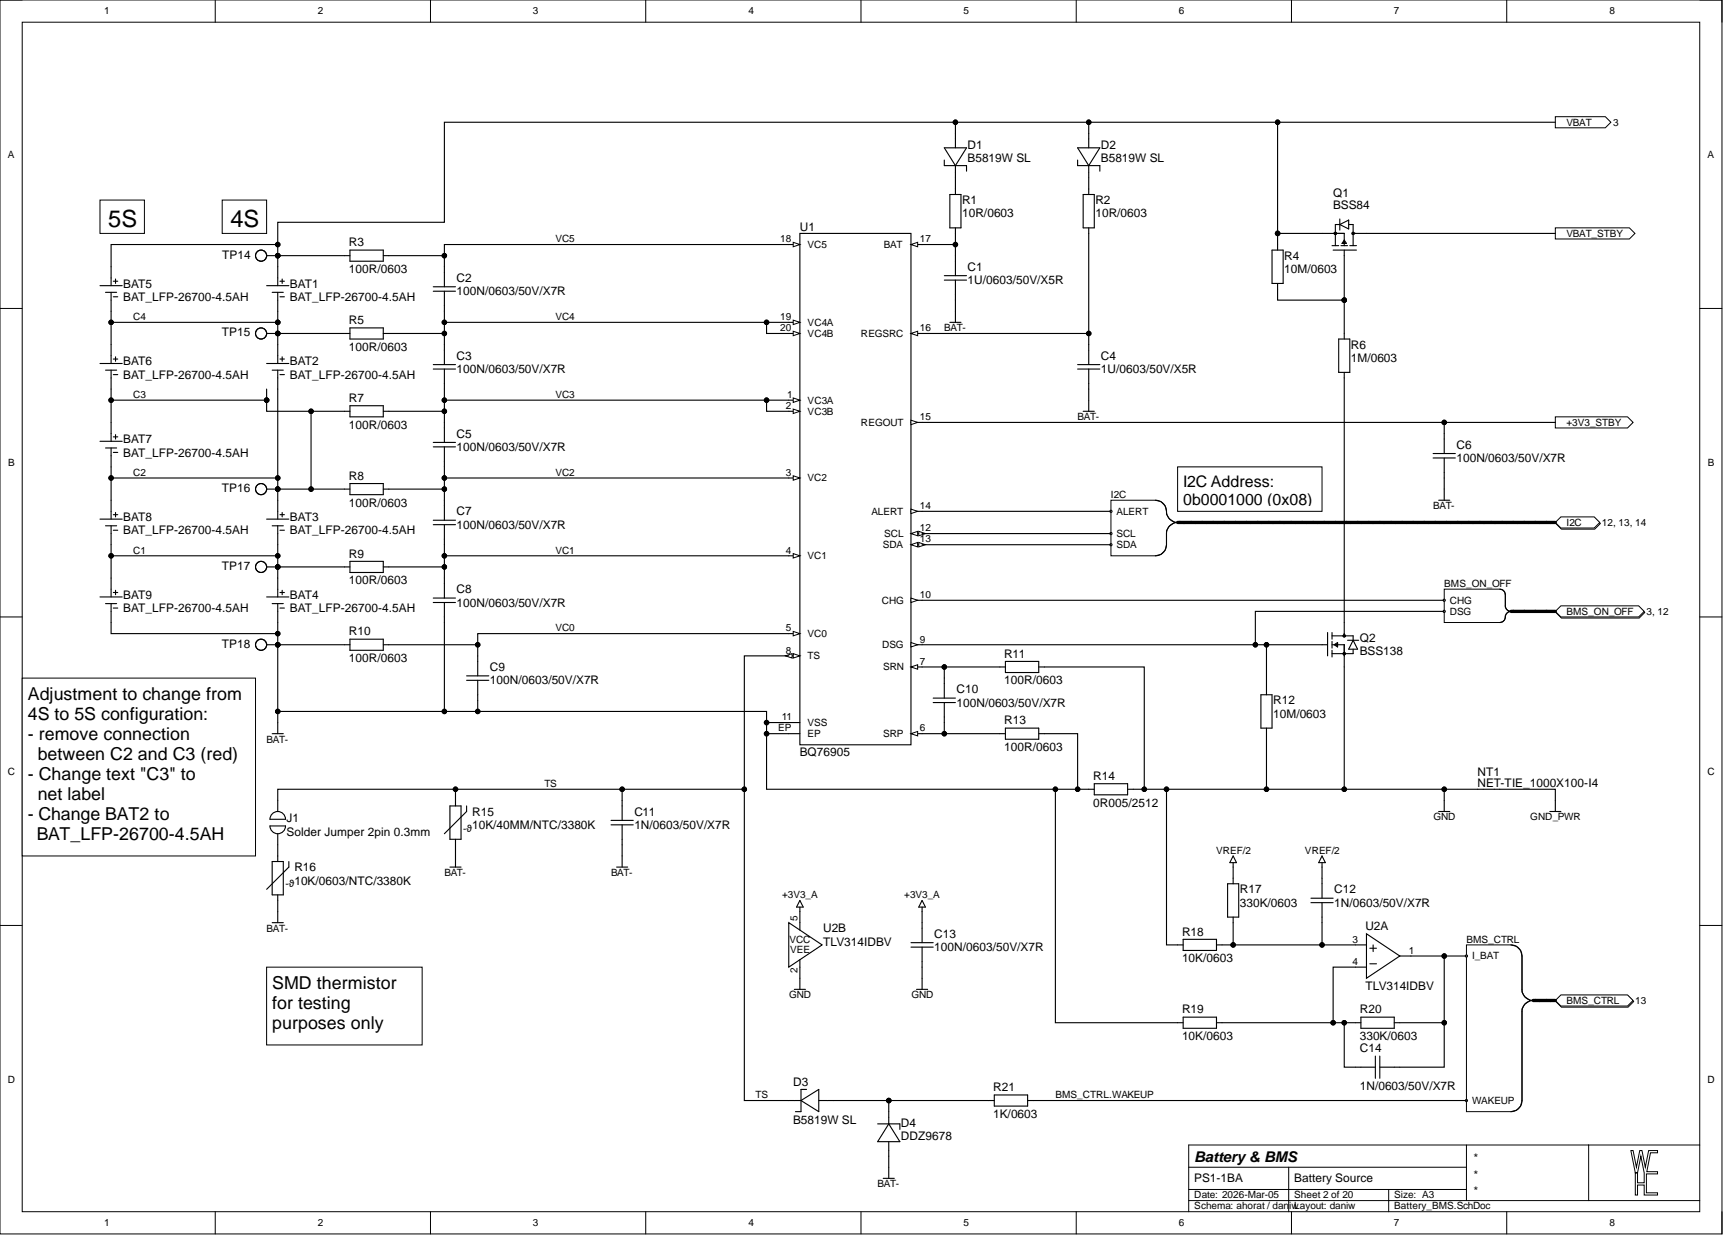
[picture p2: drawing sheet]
<svg xmlns="http://www.w3.org/2000/svg" width="393mm" height="282mm" viewBox="0 0 393 282" stroke-linecap="round" stroke-linejoin="round" font-family="sans-serif">
<defs><g id="words">
<g font-size="5.4">
<text x="24.7" y="51.8">5S</text>
<text x="52.6" y="51.8">4S</text>
</g>
<g font-size="4.1">
<text x="6.3" y="159.6">Adjustment to change from</text>
<text x="6.3" y="164.2">4S to 5S configuration:</text>
<text x="6.3" y="168.8">- remove connection</text>
<text x="8.6" y="173.3">between C2 and C3 (red)</text>
<text x="6.3" y="177.9">- Change text &quot;C3&quot; to</text>
<text x="8.6" y="182.4">net label</text>
<text x="6.3" y="187">- Change BAT2 to</text>
<text x="8.4" y="191.6">BAT_LFP-26700-4.5AH</text>
<text x="62.1" y="225.5">SMD thermistor</text>
<text x="62.1" y="230.1">for testing</text>
<text x="62.1" y="234.7">purposes only</text>
</g>
<g font-size="3.6">
<text x="269.9" y="111">I2C Address:</text>
<text x="269.9" y="115.1">0b0001000 (0x08)</text>
</g>
<text font-size="3.4" x="272.5" y="264.9">Battery &amp; BMS</text>
<g font-size="2.7">
<text x="220.8" y="33.9">D1</text>
<text x="251.2" y="33.9">D2</text>
<text x="220.8" y="36.9">B5819W SL</text>
<text x="251.2" y="36.9">B5819W SL</text>
<text x="219.5" y="46.6">R1</text>
<text x="249.9" y="46.6">R2</text>
<text x="304.2" y="45">Q1</text>
<text x="304.2" y="47.6">BSS84</text>
<text x="182.5" y="52.6">U1</text>
<text x="219.5" y="49.6">10R/0603</text>
<text x="249.9" y="49.6">10R/0603</text>
<text x="50.7" y="59">TP14</text>
<text x="79.6" y="56.2">R3</text>
<text x="293" y="59.2">R4</text>
<text x="28.1" y="65.6">BAT5</text>
<text x="66.2" y="65.6">BAT1</text>
<text x="79.6" y="62.3">100R/0603</text>
<text x="104.2" y="64.3">C2</text>
<text x="220.8" y="61.8">C1</text>
<text x="220.8" y="64.8">1U/0603/50V/X5R</text>
<text x="293" y="62.3">10M/0603</text>
<text x="28.1" y="68.6">BAT_LFP-26700-4.5AH</text>
<text x="66.2" y="68.6">BAT_LFP-26700-4.5AH</text>
<text x="104.2" y="67.3">100N/0603/50V/X7R</text>
<text x="50.6" y="76.7">TP15</text>
<text x="79.6" y="73.9">R5</text>
<text x="28.1" y="83.3">BAT6</text>
<text x="66.2" y="83.3">BAT2</text>
<text x="79.6" y="80">100R/0603</text>
<text x="104.2" y="82">C3</text>
<text x="251.2" y="82">C4</text>
<text x="308.2" y="79.5">R6</text>
<text x="308.2" y="82.6">1M/0603</text>
<text x="28.1" y="86.4">BAT_LFP-26700-4.5AH</text>
<text x="66.2" y="86.4">BAT_LFP-26700-4.5AH</text>
<text x="104.2" y="85.1">100N/0603/50V/X7R</text>
<text x="251.2" y="85.1">1U/0603/50V/X5R</text>
<text x="79.6" y="91.7">R7</text>
<text x="28.1" y="101.1">BAT7</text>
<text x="79.6" y="97.8">100R/0603</text>
<text x="104.2" y="99.8">C5</text>
<text x="28.1" y="104.1">BAT_LFP-26700-4.5AH</text>
<text x="104.2" y="102.8">100N/0603/50V/X7R</text>
<text x="332.3" y="102.3">C6</text>
<text x="332.3" y="105.4">100N/0603/50V/X7R</text>
<text x="50.6" y="112.2">TP16</text>
<text x="79.6" y="109.4">R8</text>
<text x="28.1" y="118.8">BAT8</text>
<text x="66.2" y="118.8">BAT3</text>
<text x="79.6" y="115.5">100R/0603</text>
<text x="104.2" y="117.5">C7</text>
<text x="28.1" y="121.9">BAT_LFP-26700-4.5AH</text>
<text x="66.2" y="121.9">BAT_LFP-26700-4.5AH</text>
<text x="104.2" y="120.6">100N/0603/50V/X7R</text>
<text x="50.6" y="130">TP17</text>
<text x="79.6" y="127.2">R9</text>
<text x="28.1" y="136.6">BAT9</text>
<text x="66.2" y="136.6">BAT4</text>
<text x="79.6" y="133.3">100R/0603</text>
<text x="104.2" y="135.3">C8</text>
<text x="28.1" y="139.6">BAT_LFP-26700-4.5AH</text>
<text x="66.2" y="139.6">BAT_LFP-26700-4.5AH</text>
<text x="104.2" y="138.3">100N/0603/50V/X7R</text>
<text x="50.6" y="147.7">TP18</text>
<text x="79.6" y="144.9">R10</text>
<text x="229.1" y="150">R11</text>
<text x="310.3" y="146.4">Q2</text>
<text x="310.3" y="149.5">BSS138</text>
<text x="79.6" y="151">100R/0603</text>
<text x="111.8" y="153">C9</text>
<text x="111.8" y="156.1">100N/0603/50V/X7R</text>
<text x="218.2" y="158.1">C10</text>
<text x="218.2" y="161.1">100N/0603/50V/X7R</text>
<text x="229.1" y="156.1">100R/0603</text>
<text x="290.5" y="160.6">R12</text>
<text x="229.1" y="165.2">R13</text>
<text x="290.5" y="163.7">10M/0603</text>
<text x="182.5" y="172.3">BQ76905</text>
<text x="229.1" y="171.3">100R/0603</text>
<text x="249.4" y="177.9">R14</text>
<text x="337.1" y="176.9">NT1</text>
<text x="337.1" y="179.4">NET-TIE_1000X100-I4</text>
<text x="107.7" y="186">R15</text>
<text x="144.7" y="186">C11</text>
<text x="249.4" y="184">0R005/2512</text>
<text x="65.4" y="187.5">J1</text>
<text x="65.4" y="190.6">Solder Jumper 2pin 0.3mm</text>
<text x="107.7" y="189">10K/40MM/NTC/3380K</text>
<text x="144.7" y="189">1N/0603/50V/X7R</text>
<text x="67.2" y="198.7">R16</text>
<text x="67.2" y="201.7">10K/0603/NTC/3380K</text>
<text x="282.9" y="203.7">R17</text>
<text x="304.4" y="203.7">C12</text>
<text x="282.9" y="206.8">330K/0603</text>
<text x="304.4" y="206.8">1N/0603/50V/X7R</text>
<text x="187.8" y="212.6">U2B</text>
<text x="187.8" y="215.7">TLV314IDBV</text>
<text x="213.2" y="213.9">C13</text>
<text x="269.7" y="213.4">R18</text>
<text x="311.5" y="212.1">U2A</text>
<text x="213.2" y="216.9">100N/0603/50V/X7R</text>
<text x="269.7" y="219.5">10K/0603</text>
<text x="311.5" y="225.8">TLV314IDBV</text>
<text x="269.7" y="231.1">R19</text>
<text x="310.3" y="231.1">R20</text>
<text x="269.7" y="237.2">10K/0603</text>
<text x="310.3" y="237.2">330K/0603</text>
<text x="310.3" y="240">C14</text>
<text x="181" y="247.6">D3</text>
<text x="226.6" y="248.9">R21</text>
<text x="310.3" y="248.6">1N/0603/50V/X7R</text>
<text x="181" y="256.2">B5819W SL</text>
<text x="205.6" y="257">D4</text>
<text x="226.6" y="254.9">1K/0603</text>
<text x="205.6" y="260">DDZ9678</text>
<text x="272.5" y="269.7">PS1-1BA</text>
<text x="295.3" y="269.7">Battery Source</text>
<text x="335.9" y="265">*</text>
<text x="335.9" y="268.8">*</text>
<text x="335.9" y="272.6">*</text>
</g>
<g font-size="2.3">
<text x="23.7" y="3.3">1</text>
<text x="72.5" y="3.3">2</text>
<text x="121.6" y="3.3">3</text>
<text x="170.8" y="3.3">4</text>
<text x="219.8" y="3.3">5</text>
<text x="268.9" y="3.3">6</text>
<text x="318" y="3.3">7</text>
<text x="367.2" y="3.3">8</text>
<text x="357.4" y="28.6">VBAT</text>
<text x="368" y="28.6">3</text>
<text x="1.8" y="36">A</text>
<text x="389.6" y="36">A</text>
<text x="357.4" y="54">VBAT_STBY</text>
<text x="126.7" y="55.3">VC5</text>
<text x="178" y="55.3">18</text>
<text x="184.3" y="56.5">VC5</text>
<text x="201.7" y="56.5">BAT</text>
<text x="209.9" y="55.3">17</text>
<text x="30.4" y="73">C4</text>
<text x="126.7" y="73">VC4</text>
<text x="178" y="73">19</text>
<text x="178" y="75.5">20</text>
<text x="184.3" y="74.3">VC4A</text>
<text x="184.3" y="76.8">VC4B</text>
<text x="196.4" y="76.8">REGSRC</text>
<text x="209.9" y="75.5">16</text>
<text x="215.5" y="75.5">BAT-</text>
<text x="30.4" y="90.8">C3</text>
<text x="126.7" y="90.8">VC3</text>
<text x="179.3" y="93.3">2</text>
<text x="179.6" y="90.8">1</text>
<text x="184.3" y="92">VC3A</text>
<text x="184.3" y="94.6">VC3B</text>
<text x="209.9" y="95.8">15</text>
<text x="245.9" y="95.8">BAT-</text>
<text x="196.4" y="97.1">REGOUT</text>
<text x="357.4" y="97.1">+3V3_STBY</text>
<text x="1.9" y="106.3">B</text>
<text x="389.7" y="106.3">B</text>
<text x="30.4" y="108.5">C2</text>
<text x="126.7" y="108.5">VC2</text>
<text x="179.3" y="108.5">3</text>
<text x="184.3" y="109.8">VC2</text>
<text x="253.5" y="113.6">I2C</text>
<text x="198.8" y="117.4">ALERT</text>
<text x="209.9" y="116.1">14</text>
<text x="254.7" y="117.4">ALERT</text>
<text x="327" y="116.1">BAT-</text>
<text x="357.4" y="119.9">I2C</text>
<text x="365.5" y="119.9">12, 13, 14</text>
<text x="201.4" y="125">SDA</text>
<text x="201.8" y="122.4">SCL</text>
<text x="209.9" y="121.2">12</text>
<text x="209.9" y="123.7">13</text>
<text x="254.7" y="122.4">SCL</text>
<text x="254.7" y="125">SDA</text>
<text x="30.4" y="126.2">C1</text>
<text x="126.7" y="126.2">VC1</text>
<text x="179.3" y="126.2">4</text>
<text x="184.3" y="127.5">VC1</text>
<text x="201.2" y="137.7">CHG</text>
<text x="209.9" y="136.4">10</text>
<text x="329.5" y="133.9">BMS_ON_OFF</text>
<text x="330.8" y="137.7">CHG</text>
<text x="126.7" y="144">VC0</text>
<text x="179.3" y="144">5</text>
<text x="330.8" y="140.2">DSG</text>
<text x="357.4" y="140.2">BMS_ON_OFF</text>
<text x="375.6" y="140.2">3, 12</text>
<text x="179.3" y="149.1">8</text>
<text x="184.3" y="145.3">VC0</text>
<text x="201.3" y="147.8">DSG</text>
<text x="209.9" y="146.5">9</text>
<text x="184.3" y="150.3">TS</text>
<text x="201.5" y="152.9">SRN</text>
<text x="209.9" y="151.6">7</text>
<text x="177.5" y="166.8">EP</text>
<text x="178.4" y="164.3">11</text>
<text x="184.3" y="165.5">VSS</text>
<text x="209.9" y="166.8">6</text>
<text x="60.8" y="169.3">BAT-</text>
<text x="184.3" y="168.1">EP</text>
<text x="201.5" y="168.1">SRP</text>
<text x="1.8" y="176.7">C</text>
<text x="124.2" y="179.5">TS</text>
<text x="389.6" y="176.7">C</text>
<text x="105.7" y="189.6">-ϑ</text>
<text x="327.1" y="187.1">GND</text>
<text x="349.1" y="187.1">GND_PWR</text>
<text x="277.5" y="194.7">VREF/2</text>
<text x="297.7" y="194.7">VREF/2</text>
<text x="65.1" y="202.3">-ϑ</text>
<text x="101.4" y="199.8">BAT-</text>
<text x="139.4" y="199.8">BAT-</text>
<text x="178.4" y="204.8">+3V3_A</text>
<text x="206.3" y="204.8">+3V3_A</text>
<text x="60.8" y="212.4">BAT-</text>
<text x="180.1" y="215.1">VCC</text>
<text x="182" y="210.1" transform="rotate(-90 182 210.1)">5</text>
<text x="308.6" y="215">3</text>
<text x="334.6" y="215">BMS_CTRL</text>
<text x="180.3" y="217.3">VEE</text>
<text x="182" y="222" transform="rotate(-90 182 222)">2</text>
<text x="308.6" y="220">4</text>
<text x="321.4" y="217.5">1</text>
<text x="335.9" y="218.8">I_BAT</text>
<text x="180.1" y="227.7">GND</text>
<text x="207.9" y="227.7">GND</text>
<text x="357.4" y="228.9">BMS_CTRL</text>
<text x="373.1" y="228.9">13</text>
<text x="1.8" y="247">D</text>
<text x="172.4" y="250.5">TS</text>
<text x="240.8" y="250.5">BMS_CTRL.WAKEUP</text>
<text x="335.9" y="251.7">WAKEUP</text>
<text x="389.6" y="247">D</text>
<text x="200.2" y="270.8">BAT-</text>
<text x="272.5" y="273.3">Date: 2026-Mar-05</text>
<text x="272.5" y="275.8">Schema: ahorat / daniwLayout: daniw</text>
<text x="295.3" y="273.3">Sheet 2 of 20</text>
<text x="318.1" y="275.8">Battery_BMS.SchDoc</text>
<text x="318.1" y="273.3">Size: A3</text>
<text x="23.7" y="279.6">1</text>
<text x="72.5" y="279.6">2</text>
<text x="121.6" y="279.6">3</text>
<text x="170.8" y="279.6">4</text>
<text x="219.8" y="279.6">5</text>
<text x="268.9" y="279.6">6</text>
<text x="318" y="279.6">7</text>
<text x="367.2" y="279.6">8</text>
</g>
</g></defs>
<g fill="none" stroke="#000" stroke-width=".23">
<path d="M0 0h392.9v281.4h-392.9zM0 0h5.1M49.1 0v5.1M98.2 0v5.1M147.3 0v5.1M196.4 0v5.1M245.6 0v5.1M294.7 0v5.1M343.8 0v5.1M387.8 0h5.1v5.1M5.1 5.1h382.7v271.2h-382.7zM0 70.3h5.1"/>
<path d="M387.8 70.3h5.1M0 140.7h5.1M387.8 140.7h5.1M0 211h5.1M387.8 211h5.1M49.1 276.3v5.1M98.2 276.3v5.1M147.3 276.3v5.1M196.4 276.3v5.1M245.6 276.3v5.1M271.2 266.2h63.4M271.2 273.8h116.6"/>
<path d="M271.2 271.3h63.4M294 266.2v10.1M294.7 276.3v5.1M316.8 271.3v5M334.6 261.1v12.7M343.8 276.3v5.1M362.5 261.1v12.7M387.8 261.1h-116.6v15.2M392.9 276.3v5.1"/>
</g>
<path d="M372.1 262.4h.5l.8 3.8 .7-3.8h.5l.8 3.8 .8-3.8h2v.5h-1.6l-.9 4.3h2.5v.5h-2.6v4.3h2.6v.5h-3.1v-2.3h-1.5v2.3h-.5v-5h.5v2.2h1.5v-2.2l-.7-3.8-.8 3.8h-.5z" fill-rule="evenodd" fill="#fff"/>
<path d="M372.1 262.4h.5l.8 3.8 .7-3.8h.5l.8 3.8 .8-3.8h2v.5h-1.6l-.9 4.3h2.5v.5h-2.6v4.3h2.6v.5h-3.1v-2.3h-1.5v2.3h-.5v-5h.5v2.2h1.5v-2.2l-.7-3.8-.8 3.8h-.5z" fill="none" stroke="#000" stroke-width=".23"/>
<path d="M354.9 52h16.9l1.2 1.2-1.2 1.3h-16.9z" fill-rule="evenodd" fill="#fff"/>
<path d="M354.9 52h16.9l1.2 1.2-1.2 1.3h-16.9z" fill="none" stroke="#000" stroke-width=".23"/>
<g fill="none" stroke="#000" stroke-width=".25">
<path d="M215.5 36.5v1.3h5v1.2M215.5 33.7h5l-2.5 4.1zM218 30.4v3.3M218 37.8v2.8M245.9 36.5v1.3h5v1.2M245.9 33.7h5l-2.5 4.1zM248.4 30.4v3.3M248.4 37.8v2.8M78.6 58.3h1.2M79.8 57h7.6v2.6h-7.6zM87.4 58.3h1.3M216.7 44.4h2.6v7.6h-2.6z"/>
<path d="M218 43.1v1.3M218 52v1.2M218 58.3v4.6M247.1 44.4h2.6v7.6h-2.6zM248.4 43.1v1.3M248.4 52v1.2M290.2 57h2.6v7.6h-2.6zM291.5 55.8v1.2M301.6 53.2h5.1v2.8M303.9 56h1.5M304.2 57h5.3M305.7 51.2h-1v4.8"/>
<path d="M305.7 51.2l2-1v2zM305.7 49.9v2.6M305.9 56h1.6M306.4 55.5l.3-.5 .3 .5M306.7 57v1.3M306.7 54.8l.5 .7h-1zM307.7 51.2h1v4.8M308 56h1.5M308.7 53.2h3.1M22.8 65.1h5.1M24.1 66.7h2.5M25.3 60.8v4.3"/>
<path d="M25.3 66.7v4.3M25.3 78.6v4.3M25.9 64.1h1M25.9 67.7h1M26.4 63.6v1M60.8 65.1h5.1M62.1 66.7h2.5M63.4 60.8v4.3M63.4 66.7v4.3M63.4 78.6v4.3M63.9 64.1h1M63.9 67.7h1"/>
<path d="M64.4 63.6v1M78.6 76h1.2M79.8 74.8h7.6v2.5h-7.6zM87.4 76h1.3M98.9 65.4h5M98.9 66.4h5M101.4 60.8v4.6M101.4 66.4v4.6M101.4 78.6v4.5M215.5 62.9h5M215.5 63.9h5M216.7 73.5h2.6"/>
<path d="M218 63.9v4.5M218 71v2.5M248.4 78.6v4.5M291.5 64.6v1.3M22.8 82.9h5.1M24.1 84.4h2.5M25.3 84.4v4.3M25.3 96.3v4.3M25.9 81.9h1M25.9 85.4h1M25.9 99.6h1M26.4 81.4v1"/>
<path d="M26.4 99.1v1M60.8 82.9h5.1M62.1 84.4h2.5M63.4 84.4v4.3M63.9 81.9h1M63.9 85.4h1M64.4 81.4v1M78.6 93.8h1.2M79.8 92.5h7.6v2.6h-7.6zM87.4 93.8h1.3M98.9 83.1h5M98.9 84.2h5"/>
<path d="M101.4 84.2v4.5M101.4 96.3v4.6M245.9 83.1h5M245.9 84.2h5M247.1 93.8h2.6M248.4 84.2v4.5M248.4 91.3v2.5M329.5 98.9v4.5M22.8 100.6h5.1M22.8 118.4h5.1M24.1 102.2h2.5M24.1 119.9h2.5"/>
<path d="M25.3 102.2v4.3M25.3 114.1v4.3M25.3 119.9v4.3M25.9 103.2h1M25.9 117.4h1M26.4 116.9v1M60.8 118.4h5.1M62.1 119.9h2.5M63.4 114.1v4.3M63.4 119.9v4.3M63.9 117.4h1M64.4 116.9v1"/>
<path d="M78.6 111.5h1.2M79.8 110.3h7.6v2.5h-7.6zM87.4 111.5h1.3M98.9 100.9h5M98.9 101.9h5M98.9 118.6h5M98.9 119.7h5M101.4 101.9v4.6M101.4 114.1v4.5M101.4 119.7v4.5M327 103.4h5M327 104.4h5"/>
<path d="M328.2 114.1h2.6M329.5 104.4v4.6M329.5 111.5v2.6M22.8 136.1h5.1M24.1 137.7h2.5M25.3 131.8v4.3M25.3 137.7v4.3M25.9 120.9h1M25.9 135.1h1M25.9 138.7h1M26.4 134.6v1M60.8 136.1h5.1"/>
<path d="M62.1 137.7h2.5M63.4 131.8v4.3M63.4 137.7v4.3M63.9 120.9h1M63.9 135.1h1M63.9 138.7h1M64.4 134.6v1M78.6 129.3h1.2M79.8 128h7.6v2.6h-7.6zM87.4 129.3h1.3M98.9 136.4h5M98.9 137.4h5"/>
<path d="M101.4 131.8v4.6M101.4 137.4v4.6M78.6 147h1.2M79.8 145.8h7.6v2.5h-7.6zM87.4 147h1.3M106.5 154.1h5M106.5 155.1h5M109 149.6v4.5M109 155.1v4.6M212.9 159.2h5.1M215.5 154.6v4.6M228.1 152.1h1.3"/>
<path d="M229.4 150.8h7.6v2.6h-7.6zM237 152.1h1.3M301.6 147h1.3M302.9 144.2v5.4M303.9 147h2.8v5.1M303.9 144.2v1.6M303.9 146.3v1.5M303.9 148.3v1.5M303.9 145h4.8v1M304.4 147l.8-.5v1zM305.2 146.8l-.5 .2 .5 .3M306.7 142v3"/>
<path d="M307.5 146h2.5M308.7 148v1.1h-4.8M308.7 146l1 2h-2zM62.1 167.3h2.5M63.4 164.8v2.5M212.9 160.2h5.1M215.5 160.2v4.6M228.1 167.3h1.3M229.4 166h7.6v2.6h-7.6zM237 167.3h1.3M248.4 180h1.3M249.7 178.7h7.6v2.6h-7.6z"/>
<path d="M257.3 180h1.2M62.1 196.5h2.5v7.6h-2.5zM63.4 195.2v1.3M65.9 196.5v1.2l-5.1 5.1M328.2 185.1h2.6M329.5 182.5v2.6M63.4 204.1v1.2"/>
<circle cx="304.7" cy="53.2" r=".25"/>
<circle cx="308.7" cy="53.2" r=".25"/>
<circle cx="306.7" cy="145" r=".25"/>
<circle cx="306.7" cy="149.1" r=".25"/>
</g>
<path d="M253.5 114.1h10.1a2.62 2.62 0 0 1 2.5 3.1l.7 1.1 1.2 .8-1.2 .9-.7 1v3.2l-.3 1.3-.9 .9-1.3 .4h-10.1z" fill-rule="evenodd" fill="#fff"/>
<path d="M253.5 114.1h10.1a2.62 2.62 0 0 1 2.5 3.1l.7 1.1 1.2 .8-1.2 .9-.7 1v3.2l-.3 1.3-.9 .9-1.3 .4h-10.1z" fill="none" stroke="#000" stroke-width=".23"/>
<path d="M263.6 114.1a2.72 2.72 0 0 1 2.6 3.1 2.54 2.54 0 0 0 2.5 1.9 2.54 2.54 0 0 0-2.6 2.6 5 5 0 0 1-.5 4.1 2.53 2.53 0 0 1-2 1" fill="none" stroke="#000" stroke-width=".25"/>
<circle cx="253.5" cy="116.6" r=".25" fill="#fff"/>
<circle cx="253.5" cy="116.6" r=".25" fill="none" stroke="#000" stroke-width=".23"/>
<circle cx="253.5" cy="121.7" r=".25" fill="#fff"/>
<circle cx="253.5" cy="121.7" r=".25" fill="none" stroke="#000" stroke-width=".23"/>
<circle cx="253.5" cy="124.2" r=".25" fill="#fff"/>
<circle cx="253.5" cy="124.2" r=".25" fill="none" stroke="#000" stroke-width=".23"/>
<path d="M356.3 118.1h7.6l1.2 1.3-1.2 1.3h-7.6l-1.3-1.3z" fill-rule="evenodd" fill="#fff"/>
<path d="M356.3 118.1h7.6l1.2 1.3-1.2 1.3h-7.6l-1.3-1.3z" fill="none" stroke="#000" stroke-width=".23"/>
<path d="M356.1 117.9h7.6l1.3 1.2-1.3 1.3h-7.6l-1.2-1.3z" fill-rule="evenodd" fill="#fff"/>
<path d="M356.1 117.9h7.6l1.3 1.2-1.3 1.3h-7.6l-1.2-1.3z" fill="none" stroke="#000" stroke-width=".23"/>
<path d="M305.4 77.3h2.6v7.6h-2.6zM306.7 76v1.3M306.7 84.9v1.3M287.7 158.4h2.5v7.6h-2.5zM289 157.2v1.2M289 166v1.3" fill="none" stroke="#000" stroke-width=".25"/>
<path d="M182.5 53.2h25.3v116.7h-25.3z" fill-rule="evenodd" fill="#fff"/>
<path d="M182.5 53.2h25.3v116.7h-25.3zM180 91.3h2.5" fill="none" stroke="#000" stroke-width=".25"/>
<path d="M181 90.8l1.5 .5-1.5 .5z" fill="#fff"/>
<path d="M181 90.8l1.5 .5-1.5 .5z" fill="none" stroke="#000" stroke-width=".23"/>
<path d="M180 93.8h2.5" fill="none" stroke="#000" stroke-width=".25"/>
<path d="M181 93.3l1.5 .5-1.5 .5z" fill="#fff"/>
<path d="M181 93.3l1.5 .5-1.5 .5z" fill="none" stroke="#000" stroke-width=".23"/>
<path d="M180 109h2.5" fill="none" stroke="#000" stroke-width=".25"/>
<path d="M181 108.5l1.5 .5-1.5 .5z" fill="#fff"/>
<path d="M181 108.5l1.5 .5-1.5 .5z" fill="none" stroke="#000" stroke-width=".23"/>
<path d="M180 126.8h2.5" fill="none" stroke="#000" stroke-width=".25"/>
<path d="M181 126.2l1.5 .6-1.5 .5z" fill="#fff"/>
<path d="M181 126.2l1.5 .6-1.5 .5z" fill="none" stroke="#000" stroke-width=".23"/>
<path d="M180 144.5h2.5" fill="none" stroke="#000" stroke-width=".25"/>
<path d="M181 144l1.5 .5-1.5 .5z" fill="#fff"/>
<path d="M181 144l1.5 .5-1.5 .5z" fill="none" stroke="#000" stroke-width=".23"/>
<path d="M207.8 167.3h2.6" fill="none" stroke="#000" stroke-width=".25"/>
<path d="M207.8 167.3l1.6-.5v1z" fill="#fff"/>
<path d="M207.8 167.3l1.6-.5v1z" fill="none" stroke="#000" stroke-width=".23"/>
<path d="M207.8 152.1h2.6" fill="none" stroke="#000" stroke-width=".25"/>
<path d="M207.8 152.1l1.6-.5v1z" fill="#fff"/>
<path d="M207.8 152.1l1.6-.5v1z" fill="none" stroke="#000" stroke-width=".23"/>
<path d="M180 149.6h2.5" fill="none" stroke="#000" stroke-width=".25"/>
<path d="M181 149.1l1.5 .5-1.5 .5z" fill="#fff"/>
<path d="M181 149.1l1.5 .5-1.5 .5z" fill="none" stroke="#000" stroke-width=".23"/>
<path d="M179.2 149.6l1.5-.5v1z" fill="#fff"/>
<path d="M179.2 149.6l1.5-.5v1z" fill="none" stroke="#000" stroke-width=".23"/>
<path d="M207.8 147h2.6" fill="none" stroke="#000" stroke-width=".25"/>
<path d="M207.8 146.5l1.6 .5-1.6 .5z" fill="#fff"/>
<path d="M207.8 146.5l1.6 .5-1.6 .5z" fill="none" stroke="#000" stroke-width=".23"/>
<path d="M207.8 136.9h2.6" fill="none" stroke="#000" stroke-width=".25"/>
<path d="M207.8 136.4l1.6 .5-1.6 .5z" fill="#fff"/>
<path d="M207.8 136.4l1.6 .5-1.6 .5z" fill="none" stroke="#000" stroke-width=".23"/>
<path d="M207.8 121.7h2.6M180 164.8h2.5" fill="none" stroke="#000" stroke-width=".25"/>
<path d="M207.8 121.7l1.6-.5v1z" fill="#fff"/>
<path d="M207.8 121.7l1.6-.5v1z" fill="none" stroke="#000" stroke-width=".23"/>
<path d="M209.6 121.2l1.5 .5-1.5 .5z" fill="#fff"/>
<path d="M209.6 121.2l1.5 .5-1.5 .5z" fill="none" stroke="#000" stroke-width=".23"/>
<path d="M207.8 124.2h2.6" fill="none" stroke="#000" stroke-width=".25"/>
<path d="M207.8 124.2l1.6-.5v1z" fill="#fff"/>
<path d="M207.8 124.2l1.6-.5v1z" fill="none" stroke="#000" stroke-width=".23"/>
<path d="M209.6 123.7l1.5 .5-1.5 .5z" fill="#fff"/>
<path d="M209.6 123.7l1.5 .5-1.5 .5z" fill="none" stroke="#000" stroke-width=".23"/>
<path d="M207.8 116.6h2.6" fill="none" stroke="#000" stroke-width=".25"/>
<path d="M207.8 116.1l1.6 .5-1.6 .5z" fill="#fff"/>
<path d="M207.8 116.1l1.6 .5-1.6 .5z" fill="none" stroke="#000" stroke-width=".23"/>
<path d="M207.8 96.3h2.6" fill="none" stroke="#000" stroke-width=".25"/>
<path d="M207.8 95.8l1.6 .5-1.6 .5z" fill="#fff"/>
<path d="M207.8 95.8l1.6 .5-1.6 .5z" fill="none" stroke="#000" stroke-width=".23"/>
<path d="M207.8 76h2.6" fill="none" stroke="#000" stroke-width=".25"/>
<path d="M207.8 76l1.6-.5v1.1z" fill="#fff"/>
<path d="M207.8 76l1.6-.5v1.1z" fill="none" stroke="#000" stroke-width=".23"/>
<path d="M207.8 55.8h2.6" fill="none" stroke="#000" stroke-width=".25"/>
<path d="M207.8 55.8l1.6-.5v1z" fill="#fff"/>
<path d="M207.8 55.8l1.6-.5v1z" fill="none" stroke="#000" stroke-width=".23"/>
<path d="M180 55.8h2.5" fill="none" stroke="#000" stroke-width=".25"/>
<path d="M181 55.3l1.5 .5-1.5 .5z" fill="#fff"/>
<path d="M181 55.3l1.5 .5-1.5 .5z" fill="none" stroke="#000" stroke-width=".23"/>
<path d="M180 73.5h2.5" fill="none" stroke="#000" stroke-width=".25"/>
<path d="M181 73l1.5 .5-1.5 .5z" fill="#fff"/>
<path d="M181 73l1.5 .5-1.5 .5z" fill="none" stroke="#000" stroke-width=".23"/>
<path d="M180 76h2.5" fill="none" stroke="#000" stroke-width=".25"/>
<path d="M181 75.5l1.5 .5-1.5 .6z" fill="#fff"/>
<path d="M181 75.5l1.5 .5-1.5 .6z" fill="none" stroke="#000" stroke-width=".23"/>
<path d="M180 167.3h2.5" fill="none" stroke="#000" stroke-width=".25"/>
<path d="M356.3 138.4h17.7l1.3 1.3-1.3 1.2h-17.7l-1.3-1.2z" fill-rule="evenodd" fill="#fff"/>
<path d="M356.3 138.4h17.7l1.3 1.3-1.3 1.2h-17.7l-1.3-1.2z" fill="none" stroke="#000" stroke-width=".23"/>
<path d="M356.1 138.2h17.8l1.2 1.2-1.2 1.3h-17.8l-1.2-1.3z" fill-rule="evenodd" fill="#fff"/>
<path d="M356.1 138.2h17.8l1.2 1.2-1.2 1.3h-17.8l-1.2-1.3z" fill="none" stroke="#000" stroke-width=".23"/>
<path d="M311.8 212.9l7.6 5.1-7.6 5.1z" fill="#fff"/>
<g fill="none" stroke="#000" stroke-width=".25">
<path d="M281.4 195.2l.7 1.5h-1.5zM281.4 196.7v1M309.2 215.5h2.6M311.8 212.9l7.6 5.1-7.6 5.1zM312.5 219.8h1.6M312.5 216.2h1.6M313.3 215.5v1.5M319.4 218h2.5M268.7 233.2h1.2M269.9 232h7.7v2.5h-7.7zM277.6 233.2h1.2M309.2 220.6h2.6"/>
<path d="M309.2 233.2h1.3M310.5 232h7.6v2.5h-7.6zM318.1 233.2h1.3"/>
</g>
<path d="M180 210.4l7.6 5.1-7.6 5.1z" fill="#fff"/>
<g fill="none" stroke="#000" stroke-width=".25">
<path d="M180 210.4l7.6 5.1-7.6 5.1zM182.5 206.9v1M182.5 210.4v1.7M182.5 218.9v1.7M182.5 205.3l.8 1.6h-1.6zM207.8 215h5.1M207.8 216h5.1M210.4 205.3l.7 1.6h-1.5zM210.4 206.9v1M210.4 210.4v4.6M210.4 216v4.6M268.7 215.5h1.2"/>
<path d="M269.9 214.2h7.7v2.6h-7.7zM277.6 215.5h1.2M280.1 201.5h2.5v7.6h-2.5zM281.4 200.3v1.2M281.4 209.1v1.3M181.2 225.6h2.6M182.5 223.1v2.5M209.1 225.6h2.5M210.4 223.1v2.5"/>
</g>
<path d="M22.8 45.6h10.2v7.6h-10.2z" fill-rule="evenodd" fill="#fff"/>
<path d="M22.8 45.6h10.2v7.6h-10.2z" fill="none" stroke="#000" stroke-width=".23"/>
<path d="M50.7 45.6h10.1v7.6h-10.1z" fill-rule="evenodd" fill="#fff"/>
<path d="M50.7 45.6h10.1v7.6h-10.1z" fill="none" stroke="#000" stroke-width=".23"/>
<path d="M102.7 183.8h2.5v7.6h-2.5zM103.9 182.5v1.3M103.9 191.4v1.3M106.5 183.8v1.3l-5.1 5" fill="none" stroke="#000" stroke-width=".25"/>
<path d="M329.5 134.4h12.7l.6 .1 .5 .5 .2 .6v2.9l.3 .5 .6 .4a1.89 1.89 0 0 0-1.1 1.9l-.5 .5-.6 .2h-12.7z" fill-rule="evenodd" fill="#fff"/>
<path d="M329.5 134.4h12.7l.6 .1 .5 .5 .2 .6v2.9l.3 .5 .6 .4a1.89 1.89 0 0 0-1.1 1.9l-.5 .5-.6 .2h-12.7z" fill="none" stroke="#000" stroke-width=".23"/>
<path d="M342.2 134.4a1.26 1.26 0 0 1 1.3 1.2v2.6a1.26 1.26 0 0 0 1.2 1.2 1.44 1.44 0 0 0-1.3 1.7 1.26 1.26 0 0 1-1.2 .9" fill="none" stroke="#000" stroke-width=".25"/>
<circle cx="329.5" cy="136.9" r=".25" fill="#fff"/>
<circle cx="329.5" cy="136.9" r=".25" fill="none" stroke="#000" stroke-width=".23"/>
<circle cx="329.5" cy="139.4" r=".25" fill="#fff"/>
<circle cx="329.5" cy="139.4" r=".25" fill="none" stroke="#000" stroke-width=".23"/>
<path d="M268.7 106.5h32.9v10.1h-32.9z" fill-rule="evenodd" fill="#fff"/>
<path d="M268.7 106.5h32.9v10.1h-32.9z" fill="none" stroke="#000" stroke-width=".23"/>
<path d="M354.9 26.6h11.4l1.2 1.3-1.2 1.2h-11.4z" fill-rule="evenodd" fill="#fff"/>
<path d="M354.9 26.6h11.4l1.2 1.3-1.2 1.2h-11.4z" fill="none" stroke="#000" stroke-width=".23"/>
<path d="M356.3 227.1h15.2l1.2 1.3-1.2 1.3h-15.2l-1.3-1.3z" fill-rule="evenodd" fill="#fff"/>
<path d="M356.3 227.1h15.2l1.2 1.3-1.2 1.3h-15.2l-1.3-1.3z" fill="none" stroke="#000" stroke-width=".23"/>
<path d="M356.1 226.9h15.2l1.3 1.3-1.3 1.2h-15.2l-1.2-1.2z" fill-rule="evenodd" fill="#fff"/>
<path d="M356.1 226.9h15.2l1.3 1.3-1.3 1.2h-15.2l-1.2-1.2z" fill="none" stroke="#000" stroke-width=".23"/>
<path d="M334.6 215.5h10.1l1.3 .3 .9 1 .4 1.2v8.3l.6 1 1.3 .9-1.3 .8-.6 1.1v20.9l-.4 1.2-.9 1-1.3 .3h-10.1z" fill-rule="evenodd" fill="#fff"/>
<path d="M334.6 215.5h10.1l1.3 .3 .9 1 .4 1.2v8.3l.6 1 1.3 .9-1.3 .8-.6 1.1v20.9l-.4 1.2-.9 1-1.3 .3h-10.1z" fill="none" stroke="#000" stroke-width=".23"/>
<path d="M344.7 215.5a2.53 2.53 0 0 1 2.6 2.5v7.6a2.53 2.53 0 0 0 2.5 2.6 2.54 2.54 0 0 0-2.5 2.5v20.3a2.52 2.52 0 0 1-2.6 2.5" fill="none" stroke="#000" stroke-width=".25"/>
<circle cx="334.6" cy="218" r=".25" fill="#fff"/>
<circle cx="334.6" cy="218" r=".25" fill="none" stroke="#000" stroke-width=".23"/>
<circle cx="334.6" cy="251" r=".25" fill="#fff"/>
<circle cx="334.6" cy="251" r=".25" fill="none" stroke="#000" stroke-width=".23"/>
<path d="M354.9 95.1h16.4l1.3 1.2-1.3 1.3h-16.4z" fill-rule="evenodd" fill="#fff"/>
<path d="M354.9 95.1h16.4l1.3 1.2-1.3 1.3h-16.4z" fill="none" stroke="#000" stroke-width=".23"/>
<g fill="none" stroke="#000" stroke-width=".25">
<path d="M337.1 180h5.1M301.6 196.7v1M301.6 195.2l.8 1.5h-1.5zM353.6 185.1h2.5M354.9 182.5v2.6M299.1 204.8h5.1M299.1 205.9h5.1M301.6 200.3v4.5M301.6 205.9v4.5M309.2 243.4h4.6M313.8 240.8v5.1M314.8 243.4h4.6"/>
<path d="M314.8 240.8v5.1"/>
</g>
<path d="M5.1 154.6h53.2v40.6h-53.2z" fill-rule="evenodd" fill="#fff"/>
<g fill="none" stroke="#000" stroke-width=".23">
<path d="M5.1 154.6h53.2v40.6h-53.2z"/>
<circle cx="63.4" cy="58.3" r=".51"/>
<circle cx="63.4" cy="76" r=".51"/>
<circle cx="63.4" cy="111.5" r=".51"/>
<circle cx="63.4" cy="129.3" r=".51"/>
<circle cx="63.4" cy="147" r=".51"/>
</g>
<g fill="#000">
<circle cx="63.4" cy="58.3" r=".51"/>
<circle cx="63.4" cy="76" r=".51"/>
<circle cx="63.4" cy="111.5" r=".51"/>
<circle cx="63.4" cy="129.3" r=".51"/>
<circle cx="63.4" cy="147" r=".51"/>
</g>
<g fill="none" stroke="#000" stroke-width=".25">
<path d="M60.8 58.3h2.6M60.8 76h2.6M60.8 111.5h2.6M60.8 129.3h2.6M60.8 147h2.6M61.6 188.4h3.5a1.77 1.77 0 0 1-1.7 1.7 1.77 1.77 0 0 1-1.8-1.7zM62.1 185.6a1.77 1.77 0 0 1 1.9-.4 1.77 1.77 0 0 1 1.1 1.6h-3.5l.1-.4zM63.4 182.5v2.6M63.4 190.1v2.6M102.7 197.7h2.5M103.9 195.2v2.5M139.4 187.1h5.1"/>
<path d="M139.4 188.1h5.1M140.7 197.7h2.5M141.9 182.5v4.6M141.9 188.1v4.6M141.9 195.2v2.5M62.1 210.4h2.5M63.4 207.9v2.5"/>
<circle cx="59.6" cy="58.3" r="1.27"/>
<circle cx="59.6" cy="76" r="1.27"/>
<circle cx="59.6" cy="111.5" r="1.27"/>
<circle cx="59.6" cy="129.3" r="1.27"/>
<circle cx="59.6" cy="147" r="1.27"/>
</g>
<path d="M60.8 220.6h35.5v17.7h-35.5z" fill-rule="evenodd" fill="#fff"/>
<g fill="none" stroke="#000" stroke-width=".23">
<path d="M60.8 220.6h35.5v17.7h-35.5z"/>
<circle cx="218" cy="27.9" r=".51"/>
<circle cx="248.4" cy="27.9" r=".51"/>
<circle cx="291.5" cy="27.9" r=".51"/>
<circle cx="63.4" cy="58.3" r=".51"/>
<circle cx="63.4" cy="55.8" r=".51"/>
<circle cx="101.4" cy="58.3" r=".51"/>
<circle cx="218" cy="55.8" r=".51"/>
<circle cx="291.5" cy="53.2" r=".51"/>
<circle cx="25.3" cy="73.5" r=".51"/>
<circle cx="63.4" cy="73.5" r=".51"/>
<circle cx="63.4" cy="76" r=".51"/>
<circle cx="101.4" cy="73.5" r=".51"/>
<circle cx="101.4" cy="76" r=".51"/>
<circle cx="174.9" cy="73.5" r=".51"/>
<circle cx="248.4" cy="76" r=".51"/>
<circle cx="306.7" cy="68.4" r=".51"/>
<circle cx="25.3" cy="91.3" r=".51"/>
<circle cx="60.8" cy="91.3" r=".51"/>
<circle cx="71" cy="93.8" r=".51"/>
<circle cx="101.4" cy="91.3" r=".51"/>
<circle cx="101.4" cy="93.8" r=".51"/>
<circle cx="174.9" cy="91.3" r=".51"/>
<circle cx="329.5" cy="96.3" r=".51"/>
<circle cx="25.3" cy="109" r=".51"/>
<circle cx="63.4" cy="109" r=".51"/>
<circle cx="63.4" cy="111.5" r=".51"/>
<circle cx="71" cy="111.5" r=".51"/>
<circle cx="101.4" cy="109" r=".51"/>
<circle cx="101.4" cy="111.5" r=".51"/>
<circle cx="25.3" cy="126.8" r=".51"/>
<circle cx="63.4" cy="129.3" r=".51"/>
<circle cx="63.4" cy="126.8" r=".51"/>
<circle cx="101.4" cy="129.3" r=".51"/>
<circle cx="101.4" cy="126.8" r=".51"/>
<circle cx="63.4" cy="147" r=".51"/>
<circle cx="63.4" cy="144.5" r=".51"/>
<circle cx="109" cy="147" r=".51"/>
<circle cx="215.5" cy="152.1" r=".51"/>
<circle cx="286.4" cy="147" r=".51"/>
<circle cx="289" cy="147" r=".51"/>
<circle cx="63.4" cy="162.2" r=".51"/>
<circle cx="101.4" cy="162.2" r=".51"/>
<circle cx="103.9" cy="180" r=".51"/>
<circle cx="109" cy="162.2" r=".51"/>
<circle cx="141.9" cy="180" r=".51"/>
<circle cx="169.8" cy="180" r=".51"/>
<circle cx="174.9" cy="167.3" r=".51"/>
<circle cx="174.9" cy="164.8" r=".51"/>
<circle cx="215.5" cy="167.3" r=".51"/>
<circle cx="240.8" cy="180" r=".51"/>
<circle cx="245.9" cy="180" r=".51"/>
<circle cx="261.1" cy="180" r=".51"/>
<circle cx="266.1" cy="180" r=".51"/>
<circle cx="289" cy="180" r=".51"/>
<circle cx="306.7" cy="180" r=".51"/>
<circle cx="329.5" cy="180" r=".51"/>
<circle cx="281.4" cy="215.5" r=".51"/>
<circle cx="301.6" cy="215.5" r=".51"/>
<circle cx="329.5" cy="218" r=".51"/>
<circle cx="304.2" cy="233.2" r=".51"/>
<circle cx="306.7" cy="233.2" r=".51"/>
<circle cx="329.5" cy="233.2" r=".51"/>
<circle cx="202.8" cy="251" r=".51"/>
</g>
<g fill="none" stroke="#000" stroke-width=".25">
<path d="M218 27.9v2.5M248.4 27.9v2.5M291.5 27.9v27.9M354.9 27.9h-253.5v22.8h-38v10.1M63.4 55.8h-38.1v5M63.4 58.3h15.2M101.4 58.3v2.5M180 55.8h-78.6v2.5h-12.7M210.4 55.8h7.6M218 53.2v5.1M218 40.6v2.5M248.4 53.2v25.4"/>
<path d="M248.4 40.6v2.5M291.5 53.2h10.1M306.7 58.3v17.7M311.8 53.2h43.1M25.3 71v7.6M25.3 73.5h38.1M63.4 73.5v5.1M63.4 76h15.2M63.4 71v2.5M88.7 76h12.7M101.4 73.5h78.6M101.4 71v7.6"/>
<path d="M174.9 73.5v2.5h5.1M210.4 76h38M218 68.4v2.6M291.5 65.9v2.5h15.2M25.3 88.7v7.6M25.3 91.3h35.5M60.8 91.3v2.5h17.8M60.8 88.7v2.6M63.4 88.7v25.4M71 93.8v17.7M88.7 93.8h12.7M101.4 91.3h78.6"/>
<path d="M101.4 88.7v7.6M174.9 91.3v2.5h5.1M210.4 96.3h144.5M248.4 88.7v2.6M306.7 86.2v55.8M329.5 96.3v2.6M25.3 106.5v7.6M25.3 109h38.1M63.4 111.5h15.2M88.7 111.5h12.7M101.4 106.5v7.6M101.4 109h78.6"/>
<path d="M210.4 116.6h43.1M268.7 119.1h86.2M329.5 109v2.5M25.3 124.2v7.6M25.3 126.8h38.1M63.4 124.2v7.6M63.4 129.3h15.2M88.7 129.3h12.7M101.4 124.2v7.6M101.4 126.8h78.6M210.4 121.7h43.1M210.4 124.2h43.1"/>
<path d="M210.4 136.9h119.1M329.5 139.4h-43.1v7.6M344.7 139.4h10.2M25.3 142v2.5h38.1M63.4 142v22.8M63.4 147h15.2M101.4 142v20.2M109 159.7v2.5h65.9v17.8h73.5M109 147v2.6M180 144.5h-71v2.5h-20.3M180 149.6h-10.2v30.4h-106.4v2.5M210.4 152.1h17.7"/>
<path d="M210.4 147h91.2M215.5 152.1v2.5M238.3 152.1h22.8v27.9M289 147v10.2M306.7 152.1v27.9M63.4 162.2h45.6M103.9 180v2.5M141.9 180v2.5M169.8 180v71h13M174.9 167.3h5.1M174.9 164.8h5.1M210.4 167.3h17.7"/>
<path d="M215.5 164.8v2.5M238.3 167.3h7.6v12.7M240.8 180v53.2h27.9M258.5 180h78.6M266.1 180v35.5h2.6M289 167.3v12.7M329.5 180v2.5M342.2 180h12.7v2.5M63.4 192.7v2.5M103.9 192.7v2.5M141.9 192.7v2.5M281.4 197.7v2.6"/>
<path d="M301.6 197.7v2.6M63.4 205.3v2.6M182.5 207.9v2.5M210.4 207.9v2.5M278.8 215.5h30.4M281.4 210.4v5.1M301.6 210.4v5.1M321.9 218h12.7M329.5 218v15.2h-10.1M182.5 220.6v2.5M210.4 220.6v2.5M304.2 233.2h5"/>
<path d="M306.7 233.2v10.2h2.5M309.2 220.6h-5v12.6h-25.4M329.5 233.2v10.2h-10.1M349.8 228.2h5.1M182.8 251l4-2.6v5.1zM184 248.4h-1.2v5.1h-1.3M186.8 251h40.1M200.2 256.3h5.1v1.3M202.8 251v5.3M202.8 256.3l2.5 4.1h-5.1zM226.9 249.7h7.6v2.5h-7.6zM234.5 251h100.1"/>
<path d="M201.5 268.7h2.5M202.8 260.4v8.3"/>
</g>
<g fill="#000">
<circle cx="218" cy="27.9" r=".51"/>
<circle cx="248.4" cy="27.9" r=".51"/>
<circle cx="291.5" cy="27.9" r=".51"/>
<circle cx="63.4" cy="58.3" r=".51"/>
<circle cx="63.4" cy="55.8" r=".51"/>
<circle cx="101.4" cy="58.3" r=".51"/>
<circle cx="218" cy="55.8" r=".51"/>
<circle cx="291.5" cy="53.2" r=".51"/>
<circle cx="25.3" cy="73.5" r=".51"/>
<circle cx="63.4" cy="73.5" r=".51"/>
<circle cx="63.4" cy="76" r=".51"/>
<circle cx="101.4" cy="73.5" r=".51"/>
<circle cx="101.4" cy="76" r=".51"/>
<circle cx="174.9" cy="73.5" r=".51"/>
<circle cx="248.4" cy="76" r=".51"/>
<circle cx="306.7" cy="68.4" r=".51"/>
<circle cx="25.3" cy="91.3" r=".51"/>
<circle cx="60.8" cy="91.3" r=".51"/>
<circle cx="71" cy="93.8" r=".51"/>
<circle cx="101.4" cy="91.3" r=".51"/>
<circle cx="101.4" cy="93.8" r=".51"/>
<circle cx="174.9" cy="91.3" r=".51"/>
<circle cx="329.5" cy="96.3" r=".51"/>
<circle cx="25.3" cy="109" r=".51"/>
<circle cx="63.4" cy="109" r=".51"/>
<circle cx="63.4" cy="111.5" r=".51"/>
<circle cx="71" cy="111.5" r=".51"/>
<circle cx="101.4" cy="109" r=".51"/>
<circle cx="101.4" cy="111.5" r=".51"/>
<circle cx="25.3" cy="126.8" r=".51"/>
<circle cx="63.4" cy="129.3" r=".51"/>
<circle cx="63.4" cy="126.8" r=".51"/>
<circle cx="101.4" cy="129.3" r=".51"/>
<circle cx="101.4" cy="126.8" r=".51"/>
<circle cx="63.4" cy="147" r=".51"/>
<circle cx="63.4" cy="144.5" r=".51"/>
<circle cx="109" cy="147" r=".51"/>
<circle cx="215.5" cy="152.1" r=".51"/>
<circle cx="286.4" cy="147" r=".51"/>
<circle cx="289" cy="147" r=".51"/>
<circle cx="63.4" cy="162.2" r=".51"/>
<circle cx="101.4" cy="162.2" r=".51"/>
<circle cx="103.9" cy="180" r=".51"/>
<circle cx="109" cy="162.2" r=".51"/>
<circle cx="141.9" cy="180" r=".51"/>
<circle cx="169.8" cy="180" r=".51"/>
<circle cx="174.9" cy="167.3" r=".51"/>
<circle cx="174.9" cy="164.8" r=".51"/>
<circle cx="215.5" cy="167.3" r=".51"/>
<circle cx="240.8" cy="180" r=".51"/>
<circle cx="245.9" cy="180" r=".51"/>
<circle cx="261.1" cy="180" r=".51"/>
<circle cx="266.1" cy="180" r=".51"/>
<circle cx="289" cy="180" r=".51"/>
<circle cx="306.7" cy="180" r=".51"/>
<circle cx="329.5" cy="180" r=".51"/>
<circle cx="281.4" cy="215.5" r=".51"/>
<circle cx="301.6" cy="215.5" r=".51"/>
<circle cx="329.5" cy="218" r=".51"/>
<circle cx="304.2" cy="233.2" r=".51"/>
<circle cx="306.7" cy="233.2" r=".51"/>
<circle cx="329.5" cy="233.2" r=".51"/>
<circle cx="202.8" cy="251" r=".51"/>
</g>
<path d="M268.7 119.1h86.2M344.7 139.4h10.2M349.8 228.2h5.1" fill="none" stroke="#000" stroke-width=".76"/>
<g fill="none" stroke="#000" stroke-width=".38">
<path d="M269.2 119l1 .3M271.7 119l1 .3M274.3 119l1 .3M276.8 119l1 .3M279.3 119l1 .3M281.9 119l1 .3M284.4 119l1 .3M286.9 119l1 .3M289.5 119l1 .3M292 119l1 .3M294.5 119l1 .3M297.1 119l1 .3"/>
<path d="M299.6 119l1 .3M302.1 119l1.1 .3M304.7 119l1 .3M307.2 119l1 .3M309.7 119l1.1 .3M312.3 119l1 .3M314.8 119l1 .3M317.3 119l1.1 .3M319.9 119l1 .3M322.4 119l1 .3M325 119l1 .3M327.5 119l1 .3"/>
<path d="M330 119l1 .3M332.6 119l1 .3M335.1 119l1 .3M337.6 119l1 .3M340.2 119l1 .3M342.7 119l1 .3M345.2 119l1 .3M347.8 119l1 .3M350.3 119l1 .3M352.8 119l1 .3M345.2 139.2l1 .4M347.8 139.2l1 .4"/>
<path d="M350.3 139.2l1 .4M352.8 139.2l1 .4M350.3 228l1 .4M352.8 228l1 .4"/>
</g>
<use href="#words"/>
</svg>
